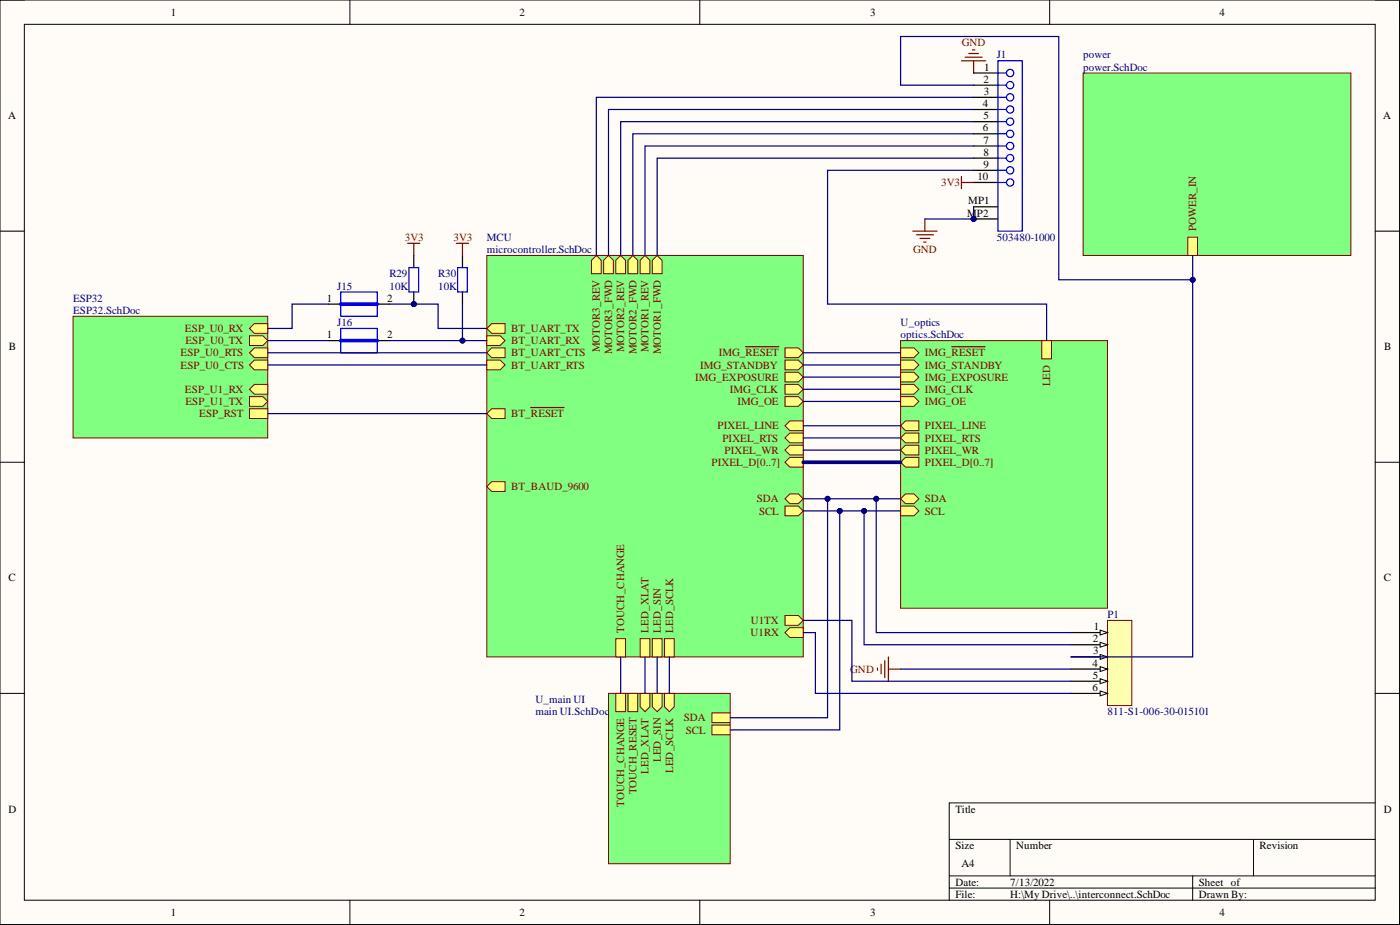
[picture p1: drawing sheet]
<svg xmlns="http://www.w3.org/2000/svg" width="292mm" height="193mm" viewBox="0 0 292 193" stroke-linecap="round" stroke-linejoin="round" font-family="sans-serif">
<defs><g id="words">
<g font-size="2.3">
<text x="35.6" y="3.3">1</text>
<text x="108.4" y="3.3">2</text>
<text x="181.6" y="3.3">3</text>
<text x="254.4" y="3.3">4</text>
<text x="205.2" y="17.3">2</text>
<text x="205.3" y="14.7">1</text>
<text x="205.1" y="22.3">4</text>
<text x="205.3" y="19.8">3</text>
<text x="1.7" y="24.9">A</text>
<text x="205.1" y="27.4">6</text>
<text x="205.2" y="24.9">5</text>
<text x="205.2" y="29.9">7</text>
<text x="288.6" y="24.9">A</text>
<text x="205.2" y="32.5">8</text>
<text x="205.2" y="35">9</text>
<text x="204" y="37.6">10</text>
<text x="201.8" y="45.2">MP2</text>
<text x="202" y="42.6">MP1</text>
<text x="68.2" y="62.9">1</text>
<text x="80.7" y="62.9">2</text>
<text x="68.2" y="70.6">1</text>
<text x="80.7" y="70.6">2</text>
<text x="1.9" y="73.1">B</text>
<text x="288.8" y="73.1">B</text>
<text x="1.8" y="121.3">C</text>
<text x="288.7" y="121.3">C</text>
<text x="228.2" y="131.5">1</text>
<text x="228" y="134">2</text>
<text x="228.1" y="136.5">3</text>
<text x="227.9" y="139.1">4</text>
<text x="228" y="141.6">5</text>
<text x="227.9" y="144.1">6</text>
<text x="1.8" y="169.5">D</text>
<text x="199.3" y="169.5">Title</text>
<text x="288.7" y="169.5">D</text>
<text x="199.3" y="177.1">Size</text>
<text x="212" y="177.1">Number</text>
<text x="262.8" y="177.1">Revision</text>
<text x="199.3" y="184.8">Date:</text>
<text x="200.6" y="180.9">A4</text>
<text x="210.8" y="184.8">7/13/2022</text>
<text x="250.1" y="184.8">Sheet of</text>
<text x="35.6" y="191.1">1</text>
<text x="108.4" y="191.1">2</text>
<text x="181.6" y="191.1">3</text>
<text x="199.3" y="187.3">File:</text>
<text x="210.8" y="187.3">H:\My Drive\..\interconnect.SchDoc</text>
<text x="250.1" y="187.3">Drawn By:</text>
<text x="254.4" y="191.1">4</text>
</g>
<g font-size="2.3" fill="#800000">
<text x="200.7" y="9.6">GND</text>
<text x="196.4" y="38.8">3V3</text>
<text x="84.5" y="50.2">3V3</text>
<text x="94.6" y="50.2">3V3</text>
<text x="190.5" y="52.8">GND</text>
<text x="249.6" y="48.2" transform="rotate(-90 249.6 48.2)">POWER_IN</text>
<text x="38.6" y="69.3">ESP_U0_RX</text>
<text x="38.7" y="71.8">ESP_U0_TX</text>
<text x="106.6" y="69.3">BT_UART_TX</text>
<text x="106.6" y="71.8">BT_UART_RX</text>
<text x="37.7" y="76.9">ESP_U0_CTS</text>
<text x="37.7" y="74.4">ESP_U0_RTS</text>
<text x="106.6" y="76.9">BT_UART_RTS</text>
<text x="106.6" y="74.4">BT_UART_CTS</text>
<text x="125.2" y="73.5" transform="rotate(-90 125.2 73.5)">MOTOR3_REV</text>
<text x="127.7" y="73.9" transform="rotate(-90 127.7 73.9)">MOTOR3_FWD</text>
<text x="130.3" y="73.5" transform="rotate(-90 130.3 73.5)">MOTOR2_REV</text>
<text x="132.8" y="73.9" transform="rotate(-90 132.8 73.9)">MOTOR2_FWD</text>
<text x="135.3" y="73.5" transform="rotate(-90 135.3 73.5)">MOTOR1_REV</text>
<text x="137.9" y="73.9" transform="rotate(-90 137.9 73.9)">MOTOR1_FWD</text>
<text x="146.1" y="76.9">IMG_STANDBY</text>
<text x="150" y="74.4">IMG_RESET</text>
<text x="193" y="74.4">IMG_RESET</text>
<text x="193" y="76.9">IMG_STANDBY</text>
<text x="38.6" y="82">ESP_U1_RX</text>
<text x="145.1" y="79.4">IMG_EXPOSURE</text>
<text x="152.3" y="82">IMG_CLK</text>
<text x="193" y="82">IMG_CLK</text>
<text x="193" y="79.4">IMG_EXPOSURE</text>
<text x="219.1" y="80.5" transform="rotate(-90 219.1 80.5)">LED</text>
<text x="38.7" y="84.5">ESP_U1_TX</text>
<text x="41.6" y="87">ESP_RST</text>
<text x="106.6" y="87">BT_RESET</text>
<text x="149.7" y="89.6">PIXEL_LINE</text>
<text x="153.9" y="84.5">IMG_OE</text>
<text x="193" y="89.6">PIXEL_LINE</text>
<text x="193" y="84.5">IMG_OE</text>
<text x="150.7" y="92.1">PIXEL_RTS</text>
<text x="151.2" y="94.7">PIXEL_WR</text>
<text x="193" y="94.7">PIXEL_WR</text>
<text x="193" y="92.1">PIXEL_RTS</text>
<text x="148.5" y="97.2">PIXEL_D[0..7]</text>
<text x="193" y="97.2">PIXEL_D[0..7]</text>
<text x="106.6" y="102.3">BT_BAUD_9600</text>
<text x="157.9" y="104.8">SDA</text>
<text x="158.4" y="107.3">SCL</text>
<text x="193" y="107.3">SCL</text>
<text x="193" y="104.8">SDA</text>
<text x="130.3" y="132" transform="rotate(-90 130.3 132)">TOUCH_CHANGE</text>
<text x="135.3" y="132" transform="rotate(-90 135.3 132)">LED_XLAT</text>
<text x="137.9" y="132" transform="rotate(-90 137.9 132)">LED_SIN</text>
<text x="140.4" y="132" transform="rotate(-90 140.4 132)">LED_SCLK</text>
<text x="156.7" y="130.2">U1TX</text>
<text x="156.6" y="132.7">U1RX</text>
<text x="177.4" y="140.3">GND</text>
<text x="142.7" y="150.5">SDA</text>
<text x="143.1" y="153">SCL</text>
<text x="135.3" y="161.4" transform="rotate(-90 135.3 161.4)">LED_XLAT</text>
<text x="137.9" y="159" transform="rotate(-90 137.9 159)">LED_SIN</text>
<text x="140.4" y="161.2" transform="rotate(-90 140.4 161.2)">LED_SCLK</text>
<text x="132.8" y="165.7" transform="rotate(-90 132.8 165.7)">TOUCH_RESET</text>
<text x="130.3" y="168.3" transform="rotate(-90 130.3 168.3)">TOUCH_CHANGE</text>
</g>
<g font-size="2.3" fill="#000080">
<text x="208" y="12.2">J1</text>
<text x="226" y="12.2">power</text>
<text x="226" y="14.7">power.SchDoc</text>
<text x="101.6" y="50.2">MCU</text>
<text x="101.6" y="52.8">microcontroller.SchDoc</text>
<text x="208" y="50.2">503480-1000</text>
<text x="81.3" y="57.9">R29</text>
<text x="91.4" y="57.9">R30</text>
<text x="15.2" y="62.9">ESP32</text>
<text x="15.2" y="65.5">ESP32.SchDoc</text>
<text x="70.3" y="60.4">J15</text>
<text x="81.3" y="60.4">10K</text>
<text x="91.4" y="60.4">10K</text>
<text x="70.3" y="68">J16</text>
<text x="187.9" y="68">U_optics</text>
<text x="187.9" y="70.6">optics.SchDoc</text>
<text x="231.1" y="128.9">P1</text>
<text x="111.7" y="146.7">U_main UI</text>
<text x="111.7" y="149.2">main UI.SchDoc</text>
<text x="231.1" y="149.2">811-S1-006-30-015101</text>
</g>
</g></defs>
<path d="M0 0h292v192.9h-292z" fill-rule="evenodd" fill="#fffcf8"/>
<path d="M0 0h292v192.9h-292z" fill="none" stroke="#000" stroke-width=".21"/>
<path d="M5.1 5.1h281.8v182.7h-281.8z" fill-rule="evenodd" fill="#fffcf8"/>
<g fill="none" stroke="#000" stroke-width=".21">
<path d="M0 0h5.1M5.1 5.1h281.8v182.7h-281.8zM73 0v5.1M146 0v5.1M219 0v5.1M286.9 0h5.1v5.1M0 48.2h5.1M286.9 48.2h5.1M0 96.4h5.1M286.9 96.4h5.1M0 144.7h5.1M286.9 144.7h5.1"/>
<path d="M198.1 175.1h88.8M210.8 175.1v7.6M261.5 175.1v7.6M286.9 167.5h-88.8v20.3M73 187.8v5.1M146 187.8v5.1M198.1 182.7h88.8M198.1 185.3h88.8M219 187.8v5.1M248.8 182.7v5.1M292 187.8v5.1"/>
</g>
<path d="M15.2 66h40.7v25.4h-40.7z" fill-rule="evenodd" fill="#80ff80"/>
<path d="M15.2 66h40.7v25.4h-40.7z" fill="none" stroke="#800000" stroke-width=".21"/>
<path d="M52.1 68.5l1-1h2.8v2h-2.8z" fill-rule="evenodd" fill="#ffff80"/>
<path d="M52.1 68.5l1-1h2.8v2h-2.8z" fill="none" stroke="#800000" stroke-width=".21"/>
<path d="M52.1 82.7h2.7l1.1 1-1.1 1.1h-2.7z" fill-rule="evenodd" fill="#ffff80"/>
<path d="M52.1 82.7h2.7l1.1 1-1.1 1.1h-2.7z" fill="none" stroke="#800000" stroke-width=".21"/>
<path d="M52.1 70h2.7l1.1 1.1-1.1 1h-2.7z" fill-rule="evenodd" fill="#ffff80"/>
<path d="M52.1 70h2.7l1.1 1.1-1.1 1h-2.7z" fill="none" stroke="#800000" stroke-width=".21"/>
<path d="M52.1 81.2l1-1h2.8v2h-2.8z" fill-rule="evenodd" fill="#ffff80"/>
<path d="M52.1 81.2l1-1h2.8v2h-2.8z" fill="none" stroke="#800000" stroke-width=".21"/>
<path d="M52.1 76.1l1-1h2.8v2h-2.8z" fill-rule="evenodd" fill="#ffff80"/>
<path d="M52.1 76.1l1-1h2.8v2h-2.8z" fill="none" stroke="#800000" stroke-width=".21"/>
<path d="M52.1 73.6l1-1h2.8v2h-2.8z" fill-rule="evenodd" fill="#ffff80"/>
<path d="M52.1 73.6l1-1h2.8v2h-2.8z" fill="none" stroke="#800000" stroke-width=".21"/>
<path d="M52.1 85.3h3.8v2h-3.8z" fill-rule="evenodd" fill="#ffff80"/>
<path d="M52.1 85.3h3.8v2h-3.8z" fill="none" stroke="#800000" stroke-width=".21"/>
<path d="M226 15.2h55.8v38.1h-55.8z" fill-rule="evenodd" fill="#80ff80"/>
<path d="M226 15.2h55.8v38.1h-55.8z" fill="none" stroke="#800000" stroke-width=".21"/>
<path d="M247.8 49.5h2.1v3.8h-2.1z" fill-rule="evenodd" fill="#ffff80"/>
<path d="M247.8 49.5h2.1v3.8h-2.1z" fill="none" stroke="#800000" stroke-width=".21"/>
<g fill="none" stroke="#800000" stroke-width=".25">
<path d="M200.6 12.7h5.1M201.4 11.9h3.5M202.1 11.2h2.1M202.9 10.4h.5M203.1 12.7v2.5M190.4 48.2h5.1M191.2 49h3.6M192 49.7h2M192.7 50.5h.5M193 45.7v2.5M183.1 139.3v.5M183.8 138.6v2"/>
<path d="M184.6 137.8v3.6M185.4 137v5.1M185.4 139.6h2.5"/>
</g>
<path d="M231.1 129.4h5v17.8h-5z" fill-rule="evenodd" fill="#ffffb0"/>
<path d="M231.1 129.4h5v17.8h-5z" fill="none" stroke="#800000" stroke-width=".21"/>
<path d="M223.4 132h7.7" fill="none" stroke="#000" stroke-width=".25"/>
<path d="M229.5 131.5l1.6 .5-1.6 .5z" fill="#f8fcff"/>
<path d="M229.5 131.5l1.6 .5-1.6 .5z" fill="none" stroke="#000" stroke-width=".21"/>
<path d="M223.4 134.5h7.7" fill="none" stroke="#000" stroke-width=".25"/>
<path d="M229.5 134l1.6 .5-1.6 .5z" fill="#f8fcff"/>
<path d="M229.5 134l1.6 .5-1.6 .5z" fill="none" stroke="#000" stroke-width=".21"/>
<path d="M223.4 137h7.7" fill="none" stroke="#000" stroke-width=".25"/>
<path d="M229.5 136.5l1.6 .5-1.6 .5z" fill="#f8fcff"/>
<path d="M229.5 136.5l1.6 .5-1.6 .5z" fill="none" stroke="#000" stroke-width=".21"/>
<path d="M223.4 139.6h7.7" fill="none" stroke="#000" stroke-width=".25"/>
<path d="M229.5 139.1l1.6 .5-1.6 .5z" fill="#f8fcff"/>
<path d="M229.5 139.1l1.6 .5-1.6 .5z" fill="none" stroke="#000" stroke-width=".21"/>
<path d="M223.4 142.1h7.7" fill="none" stroke="#000" stroke-width=".25"/>
<path d="M229.5 141.6l1.6 .5-1.6 .5z" fill="#f8fcff"/>
<path d="M229.5 141.6l1.6 .5-1.6 .5z" fill="none" stroke="#000" stroke-width=".21"/>
<path d="M223.4 144.7h7.7" fill="none" stroke="#000" stroke-width=".25"/>
<path d="M229.5 144.1l1.6 .6-1.6 .5z" fill="#f8fcff"/>
<path d="M229.5 144.1l1.6 .6-1.6 .5z" fill="none" stroke="#000" stroke-width=".21"/>
<circle cx="203.1" cy="45.7" r=".51" fill="#000080"/>
<circle cx="203.1" cy="45.7" r=".51" fill="none" stroke="#000080" stroke-width=".21"/>
<path d="M203.1 15.2h5.1M203.1 17.8h5.1M203.1 20.3h5.1M203.1 22.8h5.1M203.1 25.4h5.1M203.1 27.9h5.1M203.1 30.5h5.1M203.1 33h5.1M203.1 35.5h5.1M203.1 38.1h5.1M203.1 43.1h5.1M203.1 45.7h5.1" fill="none" stroke="#000" stroke-width=".25"/>
<circle cx="203.1" cy="45.7" r=".51" fill="#000080"/>
<circle cx="203.1" cy="45.7" r=".51" fill="none" stroke="#000080" stroke-width=".21"/>
<g fill="none" stroke="#00f" stroke-width=".25">
<path d="M208.2 12.7h5.1v35.5h-5.1zM208.2 17.8h1.8M208.2 15.2h1.8M208.2 35.5h1.8M208.2 33h1.8M208.2 30.5h1.8M208.2 27.9h1.8M208.2 25.4h1.8M208.2 22.8h1.8M208.2 20.3h1.8M208.2 38.1h1.8"/>
<circle cx="210.8" cy="17.8" r=".76"/>
<circle cx="210.8" cy="15.2" r=".76"/>
<circle cx="210.8" cy="30.5" r=".76"/>
<circle cx="210.8" cy="27.9" r=".76"/>
<circle cx="210.8" cy="20.3" r=".76"/>
<circle cx="210.8" cy="33" r=".76"/>
<circle cx="210.8" cy="38.1" r=".76"/>
<circle cx="210.8" cy="35.5" r=".76"/>
<circle cx="210.8" cy="25.4" r=".76"/>
<circle cx="210.8" cy="22.8" r=".76"/>
</g>
<path d="M200.6 36.8v2.5M200.6 38.1h2.5" fill="none" stroke="#800000" stroke-width=".25"/>
<path d="M101.6 53.3h66v83.7h-66z" fill-rule="evenodd" fill="#80ff80"/>
<path d="M101.6 53.3h66v83.7h-66z" fill="none" stroke="#800000" stroke-width=".21"/>
<path d="M163.8 104.1l1-1.1h1.8l1 1.1-1 1h-1.8z" fill-rule="evenodd" fill="#ffff80"/>
<path d="M163.8 104.1l1-1.1h1.8l1 1.1-1 1h-1.8z" fill="none" stroke="#800000" stroke-width=".21"/>
<path d="M163.8 75.1h2.8l1 1-1 1h-2.8z" fill-rule="evenodd" fill="#ffff80"/>
<path d="M163.8 75.1h2.8l1 1-1 1h-2.8z" fill="none" stroke="#800000" stroke-width=".21"/>
<path d="M163.8 77.7h2.8l1 1-1 1h-2.8z" fill-rule="evenodd" fill="#ffff80"/>
<path d="M163.8 77.7h2.8l1 1-1 1h-2.8z" fill="none" stroke="#800000" stroke-width=".21"/>
<path d="M101.6 75.1h2.8l1 1-1 1h-2.8z" fill-rule="evenodd" fill="#ffff80"/>
<path d="M101.6 75.1h2.8l1 1-1 1h-2.8z" fill="none" stroke="#800000" stroke-width=".21"/>
<path d="M101.6 73.6l1-1h2.8v2h-2.8z" fill-rule="evenodd" fill="#ffff80"/>
<path d="M101.6 73.6l1-1h2.8v2h-2.8z" fill="none" stroke="#800000" stroke-width=".21"/>
<path d="M136.1 54.3l1-1 1 1v2.8h-2z" fill-rule="evenodd" fill="#ffff80"/>
<path d="M136.1 54.3l1-1 1 1v2.8h-2z" fill="none" stroke="#800000" stroke-width=".21"/>
<path d="M133.6 54.3l1-1 1 1v2.8h-2z" fill-rule="evenodd" fill="#ffff80"/>
<path d="M133.6 54.3l1-1 1 1v2.8h-2z" fill="none" stroke="#800000" stroke-width=".21"/>
<path d="M131 54.3l1-1 1.1 1v2.8h-2.1z" fill-rule="evenodd" fill="#ffff80"/>
<path d="M131 54.3l1-1 1.1 1v2.8h-2.1z" fill="none" stroke="#800000" stroke-width=".21"/>
<path d="M128.5 54.3l1-1 1 1v2.8h-2z" fill-rule="evenodd" fill="#ffff80"/>
<path d="M128.5 54.3l1-1 1 1v2.8h-2z" fill="none" stroke="#800000" stroke-width=".21"/>
<path d="M125.9 54.3l1.1-1 1 1v2.8h-2.1z" fill-rule="evenodd" fill="#ffff80"/>
<path d="M125.9 54.3l1.1-1 1 1v2.8h-2.1z" fill="none" stroke="#800000" stroke-width=".21"/>
<path d="M101.6 86.3l1-1h2.8v2h-2.8z" fill-rule="evenodd" fill="#ffff80"/>
<path d="M101.6 86.3l1-1h2.8v2h-2.8z" fill="none" stroke="#800000" stroke-width=".21"/>
<path d="M110.7 85h7" fill="none" stroke="#800000" stroke-width=".25"/>
<path d="M163.8 72.6h2.8l1 1-1 1h-2.8z" fill-rule="evenodd" fill="#ffff80"/>
<path d="M163.8 72.6h2.8l1 1-1 1h-2.8z" fill="none" stroke="#800000" stroke-width=".21"/>
<path d="M155.6 72.3h6.9" fill="none" stroke="#800000" stroke-width=".25"/>
<path d="M163.8 80.2h2.8l1 1-1 1h-2.8z" fill-rule="evenodd" fill="#ffff80"/>
<path d="M163.8 80.2h2.8l1 1-1 1h-2.8z" fill="none" stroke="#800000" stroke-width=".21"/>
<path d="M163.8 88.8l1-1h2.8v2h-2.8z" fill-rule="evenodd" fill="#ffff80"/>
<path d="M163.8 88.8l1-1h2.8v2h-2.8z" fill="none" stroke="#800000" stroke-width=".21"/>
<path d="M163.8 82.7h2.8l1 1-1 1.1h-2.8z" fill-rule="evenodd" fill="#ffff80"/>
<path d="M163.8 82.7h2.8l1 1-1 1.1h-2.8z" fill="none" stroke="#800000" stroke-width=".21"/>
<path d="M101.6 101.5l1-1h2.8v2h-2.8z" fill-rule="evenodd" fill="#ffff80"/>
<path d="M101.6 101.5l1-1h2.8v2h-2.8z" fill="none" stroke="#800000" stroke-width=".21"/>
<path d="M163.8 91.4l1-1.1h2.8v2.1h-2.8z" fill-rule="evenodd" fill="#ffff80"/>
<path d="M163.8 91.4l1-1.1h2.8v2.1h-2.8z" fill="none" stroke="#800000" stroke-width=".21"/>
<path d="M163.8 93.9l1-1h2.8v2h-2.8z" fill-rule="evenodd" fill="#ffff80"/>
<path d="M163.8 93.9l1-1h2.8v2h-2.8z" fill="none" stroke="#800000" stroke-width=".21"/>
<path d="M123.4 54.3l1-1 1 1v2.8h-2z" fill-rule="evenodd" fill="#ffff80"/>
<path d="M123.4 54.3l1-1 1 1v2.8h-2z" fill="none" stroke="#800000" stroke-width=".21"/>
<path d="M163.8 105.6h2.8l1 1-1 1h-2.8z" fill-rule="evenodd" fill="#ffff80"/>
<path d="M163.8 105.6h2.8l1 1-1 1h-2.8z" fill="none" stroke="#800000" stroke-width=".21"/>
<path d="M163.8 96.4l1-1h2.8v2.1h-2.8z" fill-rule="evenodd" fill="#ffff80"/>
<path d="M163.8 96.4l1-1h2.8v2.1h-2.8z" fill="none" stroke="#800000" stroke-width=".21"/>
<path d="M136.1 133.2h2v3.8h-2z" fill-rule="evenodd" fill="#ffff80"/>
<path d="M136.1 133.2h2v3.8h-2z" fill="none" stroke="#800000" stroke-width=".21"/>
<path d="M128.5 133.2h2v3.8h-2z" fill-rule="evenodd" fill="#ffff80"/>
<path d="M128.5 133.2h2v3.8h-2z" fill="none" stroke="#800000" stroke-width=".21"/>
<path d="M133.6 133.2h2v3.8h-2z" fill-rule="evenodd" fill="#ffff80"/>
<path d="M133.6 133.2h2v3.8h-2z" fill="none" stroke="#800000" stroke-width=".21"/>
<path d="M138.6 133.2h2.1v3.8h-2.1z" fill-rule="evenodd" fill="#ffff80"/>
<path d="M138.6 133.2h2.1v3.8h-2.1z" fill="none" stroke="#800000" stroke-width=".21"/>
<path d="M101.6 68.5l1-1h2.8v2h-2.8z" fill-rule="evenodd" fill="#ffff80"/>
<path d="M101.6 68.5l1-1h2.8v2h-2.8z" fill="none" stroke="#800000" stroke-width=".21"/>
<path d="M101.6 70h2.8l1 1.1-1 1h-2.8z" fill-rule="evenodd" fill="#ffff80"/>
<path d="M101.6 70h2.8l1 1.1-1 1h-2.8z" fill="none" stroke="#800000" stroke-width=".21"/>
<path d="M163.8 128.4h2.8l1 1-1 1h-2.8z" fill-rule="evenodd" fill="#ffff80"/>
<path d="M163.8 128.4h2.8l1 1-1 1h-2.8z" fill="none" stroke="#800000" stroke-width=".21"/>
<path d="M163.8 132l1-1h2.8v2h-2.8z" fill-rule="evenodd" fill="#ffff80"/>
<path d="M163.8 132l1-1h2.8v2h-2.8z" fill="none" stroke="#800000" stroke-width=".21"/>
<path d="M187.9 71.1h43.2v55.8h-43.2z" fill-rule="evenodd" fill="#80ff80"/>
<path d="M187.9 71.1h43.2v55.8h-43.2z" fill="none" stroke="#800000" stroke-width=".21"/>
<path d="M187.9 72.6h2.8l1 1-1 1h-2.8z" fill-rule="evenodd" fill="#ffff80"/>
<path d="M187.9 72.6h2.8l1 1-1 1h-2.8z" fill="none" stroke="#800000" stroke-width=".21"/>
<path d="M198.6 72.3h6.9" fill="none" stroke="#800000" stroke-width=".25"/>
<path d="M187.9 80.2h2.8l1 1-1 1h-2.8z" fill-rule="evenodd" fill="#ffff80"/>
<path d="M187.9 80.2h2.8l1 1-1 1h-2.8z" fill="none" stroke="#800000" stroke-width=".21"/>
<path d="M187.9 77.7h2.8l1 1-1 1h-2.8z" fill-rule="evenodd" fill="#ffff80"/>
<path d="M187.9 77.7h2.8l1 1-1 1h-2.8z" fill="none" stroke="#800000" stroke-width=".21"/>
<path d="M187.9 75.1h2.8l1 1-1 1h-2.8z" fill-rule="evenodd" fill="#ffff80"/>
<path d="M187.9 75.1h2.8l1 1-1 1h-2.8z" fill="none" stroke="#800000" stroke-width=".21"/>
<path d="M187.9 105.6h2.8l1 1-1 1h-2.8z" fill-rule="evenodd" fill="#ffff80"/>
<path d="M187.9 105.6h2.8l1 1-1 1h-2.8z" fill="none" stroke="#800000" stroke-width=".21"/>
<path d="M187.9 104.1l1-1.1h1.8l1 1.1-1 1h-1.8z" fill-rule="evenodd" fill="#ffff80"/>
<path d="M187.9 104.1l1-1.1h1.8l1 1.1-1 1h-1.8z" fill="none" stroke="#800000" stroke-width=".21"/>
<path d="M187.9 93.9l1-1h2.8v2h-2.8z" fill-rule="evenodd" fill="#ffff80"/>
<path d="M187.9 93.9l1-1h2.8v2h-2.8z" fill="none" stroke="#800000" stroke-width=".21"/>
<path d="M187.9 91.4l1-1.1h2.8v2.1h-2.8z" fill-rule="evenodd" fill="#ffff80"/>
<path d="M187.9 91.4l1-1.1h2.8v2.1h-2.8z" fill="none" stroke="#800000" stroke-width=".21"/>
<path d="M187.9 96.4l1-1h2.8v2.1h-2.8z" fill-rule="evenodd" fill="#ffff80"/>
<path d="M187.9 96.4l1-1h2.8v2.1h-2.8z" fill="none" stroke="#800000" stroke-width=".21"/>
<path d="M187.9 88.8l1-1h2.8v2h-2.8z" fill-rule="evenodd" fill="#ffff80"/>
<path d="M187.9 88.8l1-1h2.8v2h-2.8z" fill="none" stroke="#800000" stroke-width=".21"/>
<path d="M187.9 82.7h2.8l1 1-1 1.1h-2.8z" fill-rule="evenodd" fill="#ffff80"/>
<path d="M187.9 82.7h2.8l1 1-1 1.1h-2.8z" fill="none" stroke="#800000" stroke-width=".21"/>
<path d="M217.4 71.1h2v3.8h-2z" fill-rule="evenodd" fill="#ffff80"/>
<path d="M217.4 71.1h2v3.8h-2z" fill="none" stroke="#800000" stroke-width=".21"/>
<path d="M127 144.7h25.4v35.5h-25.4z" fill-rule="evenodd" fill="#80ff80"/>
<path d="M127 144.7h25.4v35.5h-25.4z" fill="none" stroke="#800000" stroke-width=".21"/>
<path d="M138.6 144.7h2.1v2.7l-1 1.1-1.1-1.1z" fill-rule="evenodd" fill="#ffff80"/>
<path d="M138.6 144.7h2.1v2.7l-1 1.1-1.1-1.1z" fill="none" stroke="#800000" stroke-width=".21"/>
<path d="M136.1 144.7h2v2.7l-1 1.1-1-1.1z" fill-rule="evenodd" fill="#ffff80"/>
<path d="M136.1 144.7h2v2.7l-1 1.1-1-1.1z" fill="none" stroke="#800000" stroke-width=".21"/>
<path d="M133.6 144.7h2v2.7l-1 1.1-1-1.1z" fill-rule="evenodd" fill="#ffff80"/>
<path d="M133.6 144.7h2v2.7l-1 1.1-1-1.1z" fill="none" stroke="#800000" stroke-width=".21"/>
<path d="M148.5 148.7h3.9v2h-3.9z" fill-rule="evenodd" fill="#ffff80"/>
<path d="M148.5 148.7h3.9v2h-3.9z" fill="none" stroke="#800000" stroke-width=".21"/>
<path d="M131 144.7h2.1v3.8h-2.1z" fill-rule="evenodd" fill="#ffff80"/>
<path d="M131 144.7h2.1v3.8h-2.1z" fill="none" stroke="#800000" stroke-width=".21"/>
<path d="M128.5 144.7h2v3.8h-2z" fill-rule="evenodd" fill="#ffff80"/>
<path d="M128.5 144.7h2v3.8h-2z" fill="none" stroke="#800000" stroke-width=".21"/>
<path d="M148.5 151.3h3.9v2h-3.9z" fill-rule="evenodd" fill="#ffff80"/>
<path d="M148.5 151.3h3.9v2h-3.9z" fill="none" stroke="#800000" stroke-width=".21"/>
<path d="M71.1 60.9h7.6v5.1h-7.6zM71.1 68.5h7.6v5.1h-7.6z" fill="none" stroke="#00f" stroke-width=".25"/>
<path d="M68.6 63.4h2.5M68.6 71.1h2.5M78.7 63.4h2.6M78.7 71.1h2.6" fill="none" stroke="#000" stroke-width=".25"/>
<path d="M71.1 63.4h7.6M71.1 71.1h7.6" fill="none" stroke="#00f" stroke-width=".76"/>
<circle cx="86.3" cy="63.4" r=".51" fill="#000080"/>
<circle cx="86.3" cy="63.4" r=".51" fill="none" stroke="#000080" stroke-width=".21"/>
<path d="M86.3 53.3v2.5M86.3 60.9v2.5" fill="none" stroke="#000" stroke-width=".25"/>
<circle cx="86.3" cy="63.4" r=".51" fill="#000080"/>
<circle cx="86.3" cy="63.4" r=".51" fill="none" stroke="#000080" stroke-width=".21"/>
<path d="M85.3 55.8h2v5.1h-2zM95.5 55.8h2v5.1h-2z" fill="none" stroke="#00f" stroke-width=".25"/>
<path d="M85.1 50.8h2.5M86.3 50.8v2.5M95.2 50.8h2.6M96.5 50.8v2.5" fill="none" stroke="#800000" stroke-width=".25"/>
<path d="M96.5 53.3v2.5M96.5 60.9v2.5" fill="none" stroke="#000" stroke-width=".25"/>
<path d="M167.6 78.7h20.3M167.6 73.6h20.3M167.6 83.7h20.3M167.6 81.2h20.3M167.6 88.8h20.3M167.6 91.4h20.3M167.6 93.9h20.3M182.8 104.1v27.9h40.6" fill="none" stroke="#000080" stroke-width=".25"/>
<circle cx="182.8" cy="104.1" r=".51" fill="#000080"/>
<circle cx="182.8" cy="104.1" r=".51" fill="none" stroke="#000080" stroke-width=".21"/>
<path d="M180.3 106.6v27.9h43.1" fill="none" stroke="#000080" stroke-width=".25"/>
<circle cx="180.3" cy="106.6" r=".51" fill="#000080"/>
<circle cx="180.3" cy="106.6" r=".51" fill="none" stroke="#000080" stroke-width=".21"/>
<path d="M203.1 35.5h-30.4v27.9h45.7v7.7M167.6 76.1h20.3M172.7 104.1v45.6h-20.3M129.5 137v7.7M134.6 137v7.7M137.1 137v7.7M139.7 137v7.7M187.9 139.6h35.5" fill="none" stroke="#000080" stroke-width=".25"/>
<circle cx="172.7" cy="104.1" r=".51" fill="#000080"/>
<circle cx="172.7" cy="104.1" r=".51" fill="none" stroke="#000080" stroke-width=".21"/>
<path d="M175.2 106.6v45.7h-22.8" fill="none" stroke="#000080" stroke-width=".25"/>
<circle cx="175.2" cy="106.6" r=".51" fill="#000080"/>
<circle cx="175.2" cy="106.6" r=".51" fill="none" stroke="#000080" stroke-width=".21"/>
<path d="M167.6 106.6h20.3" fill="none" stroke="#000080" stroke-width=".25"/>
<circle cx="175.2" cy="106.6" r=".51" fill="#000080"/>
<circle cx="175.2" cy="106.6" r=".51" fill="none" stroke="#000080" stroke-width=".21"/>
<circle cx="180.3" cy="106.6" r=".51" fill="#000080"/>
<circle cx="180.3" cy="106.6" r=".51" fill="none" stroke="#000080" stroke-width=".21"/>
<path d="M167.6 104.1h20.3" fill="none" stroke="#000080" stroke-width=".25"/>
<circle cx="172.7" cy="104.1" r=".51" fill="#000080"/>
<circle cx="172.7" cy="104.1" r=".51" fill="none" stroke="#000080" stroke-width=".21"/>
<circle cx="182.8" cy="104.1" r=".51" fill="#000080"/>
<circle cx="182.8" cy="104.1" r=".51" fill="none" stroke="#000080" stroke-width=".21"/>
<path d="M55.9 73.6h45.7M55.9 76.1h45.7M68.6 63.4h-7.7v5.1h-5M81.3 63.4h10.1v5.1h10.2M55.9 86.3h45.7M167.6 129.4h10.1v12.7h45.7M167.6 132h2.5v12.7h53.3" fill="none" stroke="#000080" stroke-width=".25"/>
<circle cx="86.3" cy="63.4" r=".51" fill="#000080"/>
<circle cx="86.3" cy="63.4" r=".51" fill="none" stroke="#000080" stroke-width=".21"/>
<path d="M81.3 71.1h20.3" fill="none" stroke="#000080" stroke-width=".25"/>
<circle cx="96.5" cy="71.1" r=".51" fill="#000080"/>
<circle cx="96.5" cy="71.1" r=".51" fill="none" stroke="#000080" stroke-width=".21"/>
<path d="M55.9 71.1h12.7M96.5 63.4v7.7" fill="none" stroke="#000080" stroke-width=".25"/>
<circle cx="96.5" cy="71.1" r=".51" fill="#000080"/>
<circle cx="96.5" cy="71.1" r=".51" fill="none" stroke="#000080" stroke-width=".21"/>
<path d="M203.1 33h-66v20.3M203.1 30.5h-68.5v22.8M203.1 27.9h-71.1v25.4M203.1 25.4h-73.6v27.9M203.1 22.8h-76.1v30.5M203.1 20.3h-78.7v33M248.8 53.3v83.7h-25.4" fill="none" stroke="#000080" stroke-width=".25"/>
<circle cx="248.8" cy="58.4" r=".51" fill="#000080"/>
<circle cx="248.8" cy="58.4" r=".51" fill="none" stroke="#000080" stroke-width=".21"/>
<path d="M203.1 17.8h-15.2v-10.2h33v50.8h27.9" fill="none" stroke="#000080" stroke-width=".25"/>
<circle cx="248.8" cy="58.4" r=".51" fill="#000080"/>
<circle cx="248.8" cy="58.4" r=".51" fill="none" stroke="#000080" stroke-width=".21"/>
<path d="M167.6 96.4h20.3" fill="none" stroke="#000080" stroke-width=".76"/>
<path d="M203.1 43.1v2.6h-10.1" fill="none" stroke="#000080" stroke-width=".25"/>
<circle cx="203.1" cy="45.7" r=".51" fill="#000080"/>
<circle cx="203.1" cy="45.7" r=".51" fill="none" stroke="#000080" stroke-width=".21"/>
<use href="#words"/>
</svg>
